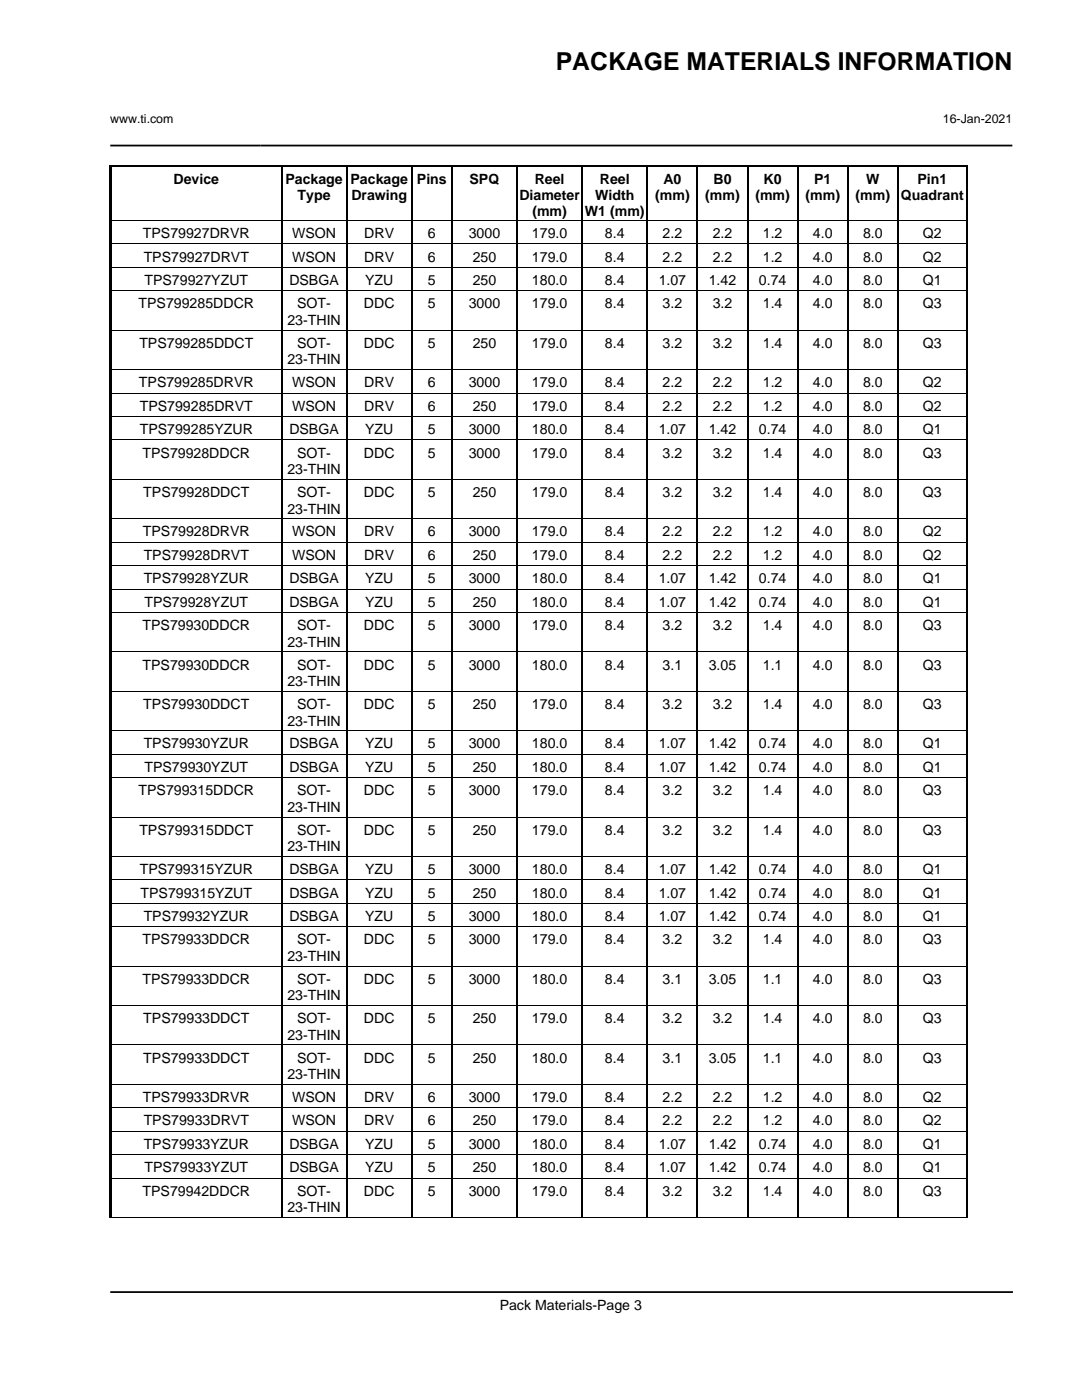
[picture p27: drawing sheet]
<svg xmlns="http://www.w3.org/2000/svg" width="216mm" height="279mm" viewBox="0 0 216 279" stroke-linecap="round" stroke-linejoin="round" font-family="sans-serif">
<defs><g id="words">
<text font-size="4.9" x="110.9" y="13.9">PACKAGE MATERIALS INFORMATION</text>
<g font-size="2.8">
<text x="34.6" y="36.7">Device</text>
<text x="56.9" y="36.7">Package</text>
<text x="59.4" y="39.9">Type</text>
<text x="69.9" y="36.7">Package</text>
<text x="70.1" y="39.9">Drawing</text>
<text x="83.2" y="36.7">Pins</text>
<text x="93.7" y="36.7">SPQ</text>
<text x="103.6" y="39.9">Diameter</text>
<text x="106.7" y="36.7">Reel</text>
<text x="118.8" y="39.9">Width</text>
<text x="119.7" y="36.7">Reel</text>
<text x="130.7" y="39.9">(mm)</text>
<text x="132.4" y="36.7">A0</text>
<text x="140.7" y="39.9">(mm)</text>
<text x="142.4" y="36.7">B0</text>
<text x="150.7" y="39.9">(mm)</text>
<text x="152.4" y="36.7">K0</text>
<text x="160.7" y="39.9">(mm)</text>
<text x="162.4" y="36.7">P1</text>
<text x="170.7" y="39.9">(mm)</text>
<text x="172.8" y="36.7">W</text>
<text x="179.8" y="39.9">Quadrant</text>
<text x="183.1" y="36.7">Pin1</text>
<text x="28.5" y="47.5">TPS79927DRVR</text>
<text x="58.3" y="47.5">WSON</text>
<text x="72.7" y="47.5">DRV</text>
<text x="85.4" y="47.5">6</text>
<text x="93.5" y="47.5">3000</text>
<text x="106.1" y="47.5">179.0</text>
<text x="106.2" y="43">(mm)</text>
<text x="116.7" y="43">W1 (mm)</text>
<text x="120.7" y="47.5">8.4</text>
<text x="132.2" y="47.5">2.2</text>
<text x="142.2" y="47.5">2.2</text>
<text x="152.2" y="47.5">1.2</text>
<text x="162.2" y="47.5">4.0</text>
<text x="172.2" y="47.5">8.0</text>
<text x="184.2" y="47.5">Q2</text>
<text x="28.7" y="52.2">TPS79927DRVT</text>
<text x="58.3" y="52.2">WSON</text>
<text x="72.7" y="52.2">DRV</text>
<text x="85.4" y="52.2">6</text>
<text x="94.3" y="52.2">250</text>
<text x="106.1" y="52.2">179.0</text>
<text x="120.7" y="52.2">8.4</text>
<text x="132.2" y="52.2">2.2</text>
<text x="142.2" y="52.2">2.2</text>
<text x="152.2" y="52.2">1.2</text>
<text x="162.2" y="52.2">4.0</text>
<text x="172.2" y="52.2">8.0</text>
<text x="184.2" y="52.2">Q2</text>
<text x="28.8" y="56.9">TPS79927YZUT</text>
<text x="57.7" y="56.9">DSBGA</text>
<text x="72.9" y="56.9">YZU</text>
<text x="85.4" y="56.9">5</text>
<text x="94.3" y="56.9">250</text>
<text x="106.1" y="56.9">180.0</text>
<text x="120.7" y="56.9">8.4</text>
<text x="131.4" y="56.9">1.07</text>
<text x="141.4" y="56.9">1.42</text>
<text x="151.4" y="56.9">0.74</text>
<text x="162.2" y="56.9">4.0</text>
<text x="172.2" y="56.9">8.0</text>
<text x="184.2" y="56.9">Q1</text>
<text x="27.6" y="61.6">TPS799285DDCR</text>
<text x="57.3" y="64.9">23-THIN</text>
<text x="59.3" y="61.6">SOT-</text>
<text x="72.6" y="61.6">DDC</text>
<text x="85.4" y="61.6">5</text>
<text x="93.5" y="61.6">3000</text>
<text x="106.1" y="61.6">179.0</text>
<text x="120.7" y="61.6">8.4</text>
<text x="132.2" y="61.6">3.2</text>
<text x="142.2" y="61.6">3.2</text>
<text x="152.2" y="61.6">1.4</text>
<text x="162.2" y="61.6">4.0</text>
<text x="172.2" y="61.6">8.0</text>
<text x="184.2" y="61.6">Q3</text>
<text x="27.8" y="69.4">TPS799285DDCT</text>
<text x="59.3" y="69.4">SOT-</text>
<text x="72.6" y="69.4">DDC</text>
<text x="85.4" y="69.4">5</text>
<text x="94.3" y="69.4">250</text>
<text x="106.1" y="69.4">179.0</text>
<text x="120.7" y="69.4">8.4</text>
<text x="132.2" y="69.4">3.2</text>
<text x="142.2" y="69.4">3.2</text>
<text x="152.2" y="69.4">1.4</text>
<text x="162.2" y="69.4">4.0</text>
<text x="172.2" y="69.4">8.0</text>
<text x="184.2" y="69.4">Q3</text>
<text x="27.7" y="77.3">TPS799285DRVR</text>
<text x="57.3" y="72.7">23-THIN</text>
<text x="58.3" y="77.3">WSON</text>
<text x="72.7" y="77.3">DRV</text>
<text x="85.4" y="77.3">6</text>
<text x="93.5" y="77.3">3000</text>
<text x="106.1" y="77.3">179.0</text>
<text x="120.7" y="77.3">8.4</text>
<text x="132.2" y="77.3">2.2</text>
<text x="142.2" y="77.3">2.2</text>
<text x="152.2" y="77.3">1.2</text>
<text x="162.2" y="77.3">4.0</text>
<text x="172.2" y="77.3">8.0</text>
<text x="184.2" y="77.3">Q2</text>
<text x="27.9" y="82">TPS799285DRVT</text>
<text x="58.3" y="82">WSON</text>
<text x="72.7" y="82">DRV</text>
<text x="85.4" y="82">6</text>
<text x="94.3" y="82">250</text>
<text x="106.1" y="82">179.0</text>
<text x="120.7" y="82">8.4</text>
<text x="132.2" y="82">2.2</text>
<text x="142.2" y="82">2.2</text>
<text x="152.2" y="82">1.2</text>
<text x="162.2" y="82">4.0</text>
<text x="172.2" y="82">8.0</text>
<text x="184.2" y="82">Q2</text>
<text x="27.9" y="86.6">TPS799285YZUR</text>
<text x="57.7" y="86.6">DSBGA</text>
<text x="72.9" y="86.6">YZU</text>
<text x="85.4" y="86.6">5</text>
<text x="93.5" y="86.6">3000</text>
<text x="106.1" y="86.6">180.0</text>
<text x="120.7" y="86.6">8.4</text>
<text x="131.4" y="86.6">1.07</text>
<text x="141.4" y="86.6">1.42</text>
<text x="151.4" y="86.6">0.74</text>
<text x="162.2" y="86.6">4.0</text>
<text x="172.2" y="86.6">8.0</text>
<text x="184.2" y="86.6">Q1</text>
<text x="28.4" y="91.3">TPS79928DDCR</text>
<text x="57.3" y="94.6">23-THIN</text>
<text x="59.3" y="91.3">SOT-</text>
<text x="72.6" y="91.3">DDC</text>
<text x="85.4" y="91.3">5</text>
<text x="93.5" y="91.3">3000</text>
<text x="106.1" y="91.3">179.0</text>
<text x="120.7" y="91.3">8.4</text>
<text x="132.2" y="91.3">3.2</text>
<text x="142.2" y="91.3">3.2</text>
<text x="152.2" y="91.3">1.4</text>
<text x="162.2" y="91.3">4.0</text>
<text x="172.2" y="91.3">8.0</text>
<text x="184.2" y="91.3">Q3</text>
<text x="28.6" y="99.2">TPS79928DDCT</text>
<text x="59.3" y="99.2">SOT-</text>
<text x="72.6" y="99.2">DDC</text>
<text x="85.4" y="99.2">5</text>
<text x="94.3" y="99.2">250</text>
<text x="106.1" y="99.2">179.0</text>
<text x="120.7" y="99.2">8.4</text>
<text x="132.2" y="99.2">3.2</text>
<text x="142.2" y="99.2">3.2</text>
<text x="152.2" y="99.2">1.4</text>
<text x="162.2" y="99.2">4.0</text>
<text x="172.2" y="99.2">8.0</text>
<text x="184.2" y="99.2">Q3</text>
<text x="28.5" y="107.1">TPS79928DRVR</text>
<text x="57.3" y="102.5">23-THIN</text>
<text x="58.3" y="107.1">WSON</text>
<text x="72.7" y="107.1">DRV</text>
<text x="85.4" y="107.1">6</text>
<text x="93.5" y="107.1">3000</text>
<text x="106.1" y="107.1">179.0</text>
<text x="120.7" y="107.1">8.4</text>
<text x="132.2" y="107.1">2.2</text>
<text x="142.2" y="107.1">2.2</text>
<text x="152.2" y="107.1">1.2</text>
<text x="162.2" y="107.1">4.0</text>
<text x="172.2" y="107.1">8.0</text>
<text x="184.2" y="107.1">Q2</text>
<text x="28.7" y="111.7">TPS79928DRVT</text>
<text x="58.3" y="111.7">WSON</text>
<text x="72.7" y="111.7">DRV</text>
<text x="85.4" y="111.7">6</text>
<text x="94.3" y="111.7">250</text>
<text x="106.1" y="111.7">179.0</text>
<text x="120.7" y="111.7">8.4</text>
<text x="132.2" y="111.7">2.2</text>
<text x="142.2" y="111.7">2.2</text>
<text x="152.2" y="111.7">1.2</text>
<text x="162.2" y="111.7">4.0</text>
<text x="172.2" y="111.7">8.0</text>
<text x="184.2" y="111.7">Q2</text>
<text x="28.7" y="116.4">TPS79928YZUR</text>
<text x="57.7" y="116.4">DSBGA</text>
<text x="72.9" y="116.4">YZU</text>
<text x="85.4" y="116.4">5</text>
<text x="93.5" y="116.4">3000</text>
<text x="106.1" y="116.4">180.0</text>
<text x="120.7" y="116.4">8.4</text>
<text x="131.4" y="116.4">1.07</text>
<text x="141.4" y="116.4">1.42</text>
<text x="151.4" y="116.4">0.74</text>
<text x="162.2" y="116.4">4.0</text>
<text x="172.2" y="116.4">8.0</text>
<text x="184.2" y="116.4">Q1</text>
<text x="28.4" y="125.8">TPS79930DDCR</text>
<text x="28.8" y="121.1">TPS79928YZUT</text>
<text x="57.7" y="121.1">DSBGA</text>
<text x="59.3" y="125.8">SOT-</text>
<text x="72.6" y="125.8">DDC</text>
<text x="72.9" y="121.1">YZU</text>
<text x="85.4" y="121.1">5</text>
<text x="85.4" y="125.8">5</text>
<text x="93.5" y="125.8">3000</text>
<text x="94.3" y="121.1">250</text>
<text x="106.1" y="121.1">180.0</text>
<text x="106.1" y="125.8">179.0</text>
<text x="120.7" y="121.1">8.4</text>
<text x="120.7" y="125.8">8.4</text>
<text x="131.4" y="121.1">1.07</text>
<text x="132.2" y="125.8">3.2</text>
<text x="141.4" y="121.1">1.42</text>
<text x="142.2" y="125.8">3.2</text>
<text x="151.4" y="121.1">0.74</text>
<text x="152.2" y="125.8">1.4</text>
<text x="162.2" y="121.1">4.0</text>
<text x="162.2" y="125.8">4.0</text>
<text x="172.2" y="121.1">8.0</text>
<text x="172.2" y="125.8">8.0</text>
<text x="184.2" y="121.1">Q1</text>
<text x="184.2" y="125.8">Q3</text>
<text x="57.3" y="129.1">23-THIN</text>
<text x="28.4" y="133.6">TPS79930DDCR</text>
<text x="57.3" y="136.9">23-THIN</text>
<text x="59.3" y="133.6">SOT-</text>
<text x="72.6" y="133.6">DDC</text>
<text x="85.4" y="133.6">5</text>
<text x="93.5" y="133.6">3000</text>
<text x="106.1" y="133.6">180.0</text>
<text x="120.7" y="133.6">8.4</text>
<text x="132.2" y="133.6">3.1</text>
<text x="141.4" y="133.6">3.05</text>
<text x="152.2" y="133.6">1.1</text>
<text x="162.2" y="133.6">4.0</text>
<text x="172.2" y="133.6">8.0</text>
<text x="184.2" y="133.6">Q3</text>
<text x="28.6" y="141.5">TPS79930DDCT</text>
<text x="59.3" y="141.5">SOT-</text>
<text x="72.6" y="141.5">DDC</text>
<text x="85.4" y="141.5">5</text>
<text x="94.3" y="141.5">250</text>
<text x="106.1" y="141.5">179.0</text>
<text x="120.7" y="141.5">8.4</text>
<text x="132.2" y="141.5">3.2</text>
<text x="142.2" y="141.5">3.2</text>
<text x="152.2" y="141.5">1.4</text>
<text x="162.2" y="141.5">4.0</text>
<text x="172.2" y="141.5">8.0</text>
<text x="184.2" y="141.5">Q3</text>
<text x="28.7" y="149.4">TPS79930YZUR</text>
<text x="57.3" y="144.8">23-THIN</text>
<text x="57.7" y="149.4">DSBGA</text>
<text x="72.9" y="149.4">YZU</text>
<text x="85.4" y="149.4">5</text>
<text x="93.5" y="149.4">3000</text>
<text x="106.1" y="149.4">180.0</text>
<text x="120.7" y="149.4">8.4</text>
<text x="131.4" y="149.4">1.07</text>
<text x="141.4" y="149.4">1.42</text>
<text x="151.4" y="149.4">0.74</text>
<text x="162.2" y="149.4">4.0</text>
<text x="172.2" y="149.4">8.0</text>
<text x="184.2" y="149.4">Q1</text>
<text x="28.8" y="154">TPS79930YZUT</text>
<text x="57.7" y="154">DSBGA</text>
<text x="72.9" y="154">YZU</text>
<text x="85.4" y="154">5</text>
<text x="94.3" y="154">250</text>
<text x="106.1" y="154">180.0</text>
<text x="120.7" y="154">8.4</text>
<text x="131.4" y="154">1.07</text>
<text x="141.4" y="154">1.42</text>
<text x="151.4" y="154">0.74</text>
<text x="162.2" y="154">4.0</text>
<text x="172.2" y="154">8.0</text>
<text x="184.2" y="154">Q1</text>
<text x="27.6" y="158.7">TPS799315DDCR</text>
<text x="59.3" y="158.7">SOT-</text>
<text x="72.6" y="158.7">DDC</text>
<text x="85.4" y="158.7">5</text>
<text x="93.5" y="158.7">3000</text>
<text x="106.1" y="158.7">179.0</text>
<text x="120.7" y="158.7">8.4</text>
<text x="132.2" y="158.7">3.2</text>
<text x="142.2" y="158.7">3.2</text>
<text x="152.2" y="158.7">1.4</text>
<text x="162.2" y="158.7">4.0</text>
<text x="172.2" y="158.7">8.0</text>
<text x="184.2" y="158.7">Q3</text>
<text x="27.8" y="166.6">TPS799315DDCT</text>
<text x="57.3" y="162">23-THIN</text>
<text x="59.3" y="166.6">SOT-</text>
<text x="72.6" y="166.6">DDC</text>
<text x="85.4" y="166.6">5</text>
<text x="94.3" y="166.6">250</text>
<text x="106.1" y="166.6">179.0</text>
<text x="120.7" y="166.6">8.4</text>
<text x="132.2" y="166.6">3.2</text>
<text x="142.2" y="166.6">3.2</text>
<text x="152.2" y="166.6">1.4</text>
<text x="162.2" y="166.6">4.0</text>
<text x="172.2" y="166.6">8.0</text>
<text x="184.2" y="166.6">Q3</text>
<text x="57.3" y="169.9">23-THIN</text>
<text x="27.9" y="174.4">TPS799315YZUR</text>
<text x="28" y="179.1">TPS799315YZUT</text>
<text x="57.7" y="174.4">DSBGA</text>
<text x="57.7" y="179.1">DSBGA</text>
<text x="72.9" y="174.4">YZU</text>
<text x="72.9" y="179.1">YZU</text>
<text x="85.4" y="174.4">5</text>
<text x="85.4" y="179.1">5</text>
<text x="93.5" y="174.4">3000</text>
<text x="94.3" y="179.1">250</text>
<text x="106.1" y="174.4">180.0</text>
<text x="106.1" y="179.1">180.0</text>
<text x="120.7" y="174.4">8.4</text>
<text x="120.7" y="179.1">8.4</text>
<text x="131.4" y="174.4">1.07</text>
<text x="131.4" y="179.1">1.07</text>
<text x="141.4" y="174.4">1.42</text>
<text x="141.4" y="179.1">1.42</text>
<text x="151.4" y="174.4">0.74</text>
<text x="151.4" y="179.1">0.74</text>
<text x="162.2" y="174.4">4.0</text>
<text x="162.2" y="179.1">4.0</text>
<text x="172.2" y="174.4">8.0</text>
<text x="172.2" y="179.1">8.0</text>
<text x="184.2" y="174.4">Q1</text>
<text x="184.2" y="179.1">Q1</text>
<text x="28.7" y="183.8">TPS79932YZUR</text>
<text x="57.7" y="183.8">DSBGA</text>
<text x="72.9" y="183.8">YZU</text>
<text x="85.4" y="183.8">5</text>
<text x="93.5" y="183.8">3000</text>
<text x="106.1" y="183.8">180.0</text>
<text x="120.7" y="183.8">8.4</text>
<text x="131.4" y="183.8">1.07</text>
<text x="141.4" y="183.8">1.42</text>
<text x="151.4" y="183.8">0.74</text>
<text x="162.2" y="183.8">4.0</text>
<text x="172.2" y="183.8">8.0</text>
<text x="184.2" y="183.8">Q1</text>
<text x="28.4" y="188.5">TPS79933DDCR</text>
<text x="57.3" y="191.8">23-THIN</text>
<text x="59.3" y="188.5">SOT-</text>
<text x="72.6" y="188.5">DDC</text>
<text x="85.4" y="188.5">5</text>
<text x="93.5" y="188.5">3000</text>
<text x="106.1" y="188.5">179.0</text>
<text x="120.7" y="188.5">8.4</text>
<text x="132.2" y="188.5">3.2</text>
<text x="142.2" y="188.5">3.2</text>
<text x="152.2" y="188.5">1.4</text>
<text x="162.2" y="188.5">4.0</text>
<text x="172.2" y="188.5">8.0</text>
<text x="184.2" y="188.5">Q3</text>
<text x="28.4" y="196.3">TPS79933DDCR</text>
<text x="59.3" y="196.3">SOT-</text>
<text x="72.6" y="196.3">DDC</text>
<text x="85.4" y="196.3">5</text>
<text x="93.5" y="196.3">3000</text>
<text x="106.1" y="196.3">180.0</text>
<text x="120.7" y="196.3">8.4</text>
<text x="132.2" y="196.3">3.1</text>
<text x="141.4" y="196.3">3.05</text>
<text x="152.2" y="196.3">1.1</text>
<text x="162.2" y="196.3">4.0</text>
<text x="172.2" y="196.3">8.0</text>
<text x="184.2" y="196.3">Q3</text>
<text x="57.3" y="199.7">23-THIN</text>
<text x="28.6" y="204.2">TPS79933DDCT</text>
<text x="57.3" y="207.5">23-THIN</text>
<text x="59.3" y="204.2">SOT-</text>
<text x="72.6" y="204.2">DDC</text>
<text x="85.4" y="204.2">5</text>
<text x="94.3" y="204.2">250</text>
<text x="106.1" y="204.2">179.0</text>
<text x="120.7" y="204.2">8.4</text>
<text x="132.2" y="204.2">3.2</text>
<text x="142.2" y="204.2">3.2</text>
<text x="152.2" y="204.2">1.4</text>
<text x="162.2" y="204.2">4.0</text>
<text x="172.2" y="204.2">8.0</text>
<text x="184.2" y="204.2">Q3</text>
<text x="28.6" y="212.1">TPS79933DDCT</text>
<text x="57.3" y="215.4">23-THIN</text>
<text x="59.3" y="212.1">SOT-</text>
<text x="72.6" y="212.1">DDC</text>
<text x="85.4" y="212.1">5</text>
<text x="94.3" y="212.1">250</text>
<text x="106.1" y="212.1">180.0</text>
<text x="120.7" y="212.1">8.4</text>
<text x="132.2" y="212.1">3.1</text>
<text x="141.4" y="212.1">3.05</text>
<text x="152.2" y="212.1">1.1</text>
<text x="162.2" y="212.1">4.0</text>
<text x="172.2" y="212.1">8.0</text>
<text x="184.2" y="212.1">Q3</text>
<text x="28.5" y="219.9">TPS79933DRVR</text>
<text x="58.3" y="219.9">WSON</text>
<text x="72.7" y="219.9">DRV</text>
<text x="85.4" y="219.9">6</text>
<text x="93.5" y="219.9">3000</text>
<text x="106.1" y="219.9">179.0</text>
<text x="120.7" y="219.9">8.4</text>
<text x="132.2" y="219.9">2.2</text>
<text x="142.2" y="219.9">2.2</text>
<text x="152.2" y="219.9">1.2</text>
<text x="162.2" y="219.9">4.0</text>
<text x="172.2" y="219.9">8.0</text>
<text x="184.2" y="219.9">Q2</text>
<text x="28.7" y="224.6">TPS79933DRVT</text>
<text x="58.3" y="224.6">WSON</text>
<text x="72.7" y="224.6">DRV</text>
<text x="85.4" y="224.6">6</text>
<text x="94.3" y="224.6">250</text>
<text x="106.1" y="224.6">179.0</text>
<text x="120.7" y="224.6">8.4</text>
<text x="132.2" y="224.6">2.2</text>
<text x="142.2" y="224.6">2.2</text>
<text x="152.2" y="224.6">1.2</text>
<text x="162.2" y="224.6">4.0</text>
<text x="172.2" y="224.6">8.0</text>
<text x="184.2" y="224.6">Q2</text>
<text x="28.7" y="229.3">TPS79933YZUR</text>
<text x="28.8" y="234">TPS79933YZUT</text>
<text x="57.7" y="229.3">DSBGA</text>
<text x="57.7" y="234">DSBGA</text>
<text x="72.9" y="229.3">YZU</text>
<text x="72.9" y="234">YZU</text>
<text x="85.4" y="229.3">5</text>
<text x="85.4" y="234">5</text>
<text x="93.5" y="229.3">3000</text>
<text x="94.3" y="234">250</text>
<text x="106.1" y="229.3">180.0</text>
<text x="106.1" y="234">180.0</text>
<text x="120.7" y="229.3">8.4</text>
<text x="120.7" y="234">8.4</text>
<text x="131.4" y="229.3">1.07</text>
<text x="131.4" y="234">1.07</text>
<text x="141.4" y="229.3">1.42</text>
<text x="141.4" y="234">1.42</text>
<text x="151.4" y="229.3">0.74</text>
<text x="151.4" y="234">0.74</text>
<text x="162.2" y="229.3">4.0</text>
<text x="162.2" y="234">4.0</text>
<text x="172.2" y="229.3">8.0</text>
<text x="172.2" y="234">8.0</text>
<text x="184.2" y="229.3">Q1</text>
<text x="184.2" y="234">Q1</text>
<text x="28.4" y="238.6">TPS79942DDCR</text>
<text x="59.3" y="238.6">SOT-</text>
<text x="72.6" y="238.6">DDC</text>
<text x="85.4" y="238.6">5</text>
<text x="93.5" y="238.6">3000</text>
<text x="106.1" y="238.6">179.0</text>
<text x="120.7" y="238.6">8.4</text>
<text x="132.2" y="238.6">3.2</text>
<text x="142.2" y="238.6">3.2</text>
<text x="152.2" y="238.6">1.4</text>
<text x="162.2" y="238.6">4.0</text>
<text x="172.2" y="238.6">8.0</text>
<text x="184.2" y="238.6">Q3</text>
<text x="57.3" y="242">23-THIN</text>
<text x="99.7" y="261.5">Pack Materials-Page 3</text>
</g>
<g font-size="2.5">
<text x="22" y="24.6">www.ti.com</text>
<text x="188.1" y="24.6">16-Jan-2021</text>
</g>
</g></defs>
<g fill="none" stroke="#000" stroke-width=".2">
<path d="M21.9 32.9v210.1M22 32.9h171.1M193.1 32.9v210.1M22.4 44h33.6M22.4 48.7h33.6M22.4 53.4h33.6M22.4 58h33.6M56.4 44h12.6M56.4 48.7h12.6M56.4 53.4h12.6M56.4 58h12.6M69.4 44h12.6"/>
<path d="M69.4 48.7h12.6M69.4 53.4h12.6M69.4 58h12.6M82.4 44h7.6M82.4 48.7h7.6M82.4 53.4h7.6M82.4 58h7.6M90.4 44h12.6M90.4 48.7h12.6M90.4 53.4h12.6M90.4 58h12.6M103.4 44h12.6"/>
<path d="M103.4 48.7h12.6M103.4 53.4h12.6M103.4 58h12.6M116.4 44h12.6M116.4 48.7h12.6M116.4 53.4h12.6M116.4 58h12.6M129.4 44h9.6M129.4 48.7h9.6M129.4 53.4h9.6M129.4 58h9.6M139.4 44h9.6"/>
<path d="M139.4 48.7h9.6M139.4 53.4h9.6M139.4 58h9.6M149.4 44h9.6M149.4 48.7h9.6M149.4 53.4h9.6M149.4 58h9.6M159.4 44h9.6M159.4 48.7h9.6M159.4 53.4h9.6M159.4 58h9.6M169.4 44h9.6"/>
<path d="M169.4 48.7h9.6M169.4 53.4h9.6M169.4 58h9.6M179.4 44h13.3M179.4 48.7h13.3M179.4 53.4h13.3M179.4 58h13.3M22.4 65.9h33.6M22.4 73.8h33.6M22.4 78.4h33.6M56.4 65.9h12.6M56.4 73.8h12.6"/>
<path d="M56.4 78.4h12.6M69.4 65.9h12.6M69.4 73.8h12.6M69.4 78.4h12.6M82.4 65.9h7.6M82.4 73.8h7.6M82.4 78.4h7.6M90.4 65.9h12.6M90.4 73.8h12.6M90.4 78.4h12.6M103.4 65.9h12.6M103.4 73.8h12.6"/>
<path d="M103.4 78.4h12.6M116.4 65.9h12.6M116.4 73.8h12.6M116.4 78.4h12.6M129.4 65.9h9.6M129.4 73.8h9.6M129.4 78.4h9.6M139.4 65.9h9.6M139.4 73.8h9.6M139.4 78.4h9.6M149.4 65.9h9.6M149.4 73.8h9.6"/>
<path d="M149.4 78.4h9.6M159.4 65.9h9.6M159.4 73.8h9.6M159.4 78.4h9.6M169.4 65.9h9.6M169.4 73.8h9.6M169.4 78.4h9.6M179.4 65.9h13.3M179.4 73.8h13.3M179.4 78.4h13.3M22.4 83.1h33.6M22.4 87.8h33.6"/>
<path d="M22.4 95.7h33.6M56.4 83.1h12.6M56.4 87.8h12.6M56.4 95.7h12.6M69.4 83.1h12.6M69.4 87.8h12.6M69.4 95.7h12.6M82.4 83.1h7.6M82.4 87.8h7.6M82.4 95.7h7.6M90.4 83.1h12.6M90.4 87.8h12.6"/>
<path d="M90.4 95.7h12.6M103.4 83.1h12.6M103.4 87.8h12.6M103.4 95.7h12.6M116.4 83.1h12.6M116.4 87.8h12.6M116.4 95.7h12.6M129.4 83.1h9.6M129.4 87.8h9.6M129.4 95.7h9.6M139.4 83.1h9.6M139.4 87.8h9.6"/>
<path d="M139.4 95.7h9.6M149.4 83.1h9.6M149.4 87.8h9.6M149.4 95.7h9.6M159.4 83.1h9.6M159.4 87.8h9.6M159.4 95.7h9.6M169.4 83.1h9.6M169.4 87.8h9.6M169.4 95.7h9.6M179.4 83.1h13.3M179.4 87.8h13.3"/>
<path d="M179.4 95.7h13.3M22.4 103.5h33.6M22.4 108.2h33.6M22.4 112.9h33.6M22.4 117.6h33.6M56.4 103.5h12.6M56.4 108.2h12.6M56.4 112.9h12.6M56.4 117.6h12.6M69.4 103.5h12.6M69.4 108.2h12.6M69.4 112.9h12.6"/>
<path d="M69.4 117.6h12.6M82.4 103.5h7.6M82.4 108.2h7.6M82.4 112.9h7.6M82.4 117.6h7.6M90.4 103.5h12.6M90.4 108.2h12.6M90.4 112.9h12.6M90.4 117.6h12.6M103.4 103.5h12.6M103.4 108.2h12.6M103.4 112.9h12.6"/>
<path d="M103.4 117.6h12.6M116.4 103.5h12.6M116.4 108.2h12.6M116.4 112.9h12.6M116.4 117.6h12.6M129.4 103.5h9.6M129.4 108.2h9.6M129.4 112.9h9.6M129.4 117.6h9.6M139.4 103.5h9.6M139.4 108.2h9.6M139.4 112.9h9.6"/>
<path d="M139.4 117.6h9.6M149.4 103.5h9.6M149.4 108.2h9.6M149.4 112.9h9.6M149.4 117.6h9.6M159.4 103.5h9.6M159.4 108.2h9.6M159.4 112.9h9.6M159.4 117.6h9.6M169.4 103.5h9.6M169.4 108.2h9.6M169.4 112.9h9.6"/>
<path d="M169.4 117.6h9.6M179.4 103.5h13.3M179.4 108.2h13.3M179.4 112.9h13.3M179.4 117.6h13.3M22.4 122.2h33.6M22.4 130.1h33.6M22.4 138h33.6M56.4 122.2h12.6M56.4 130.1h12.6M56.4 138h12.6M69.4 122.2h12.6"/>
<path d="M69.4 130.1h12.6M69.4 138h12.6M82.4 122.2h7.6M82.4 130.1h7.6M82.4 138h7.6M90.4 122.2h12.6M90.4 130.1h12.6M90.4 138h12.6M103.4 122.2h12.6M103.4 130.1h12.6M103.4 138h12.6M116.4 122.2h12.6"/>
<path d="M116.4 130.1h12.6M116.4 138h12.6M129.4 122.2h9.6M129.4 130.1h9.6M129.4 138h9.6M139.4 122.2h9.6M139.4 130.1h9.6M139.4 138h9.6M149.4 122.2h9.6M149.4 130.1h9.6M149.4 138h9.6M159.4 122.2h9.6"/>
<path d="M159.4 130.1h9.6M159.4 138h9.6M169.4 122.2h9.6M169.4 130.1h9.6M169.4 138h9.6M179.4 122.2h13.3M179.4 130.1h13.3M179.4 138h13.3M22.4 145.8h33.6M22.4 150.5h33.6M22.4 155.2h33.6M56.4 145.8h12.6"/>
<path d="M56.4 150.5h12.6M56.4 155.2h12.6M69.4 145.8h12.6M69.4 150.5h12.6M69.4 155.2h12.6M82.4 145.8h7.6M82.4 150.5h7.6M82.4 155.2h7.6M90.4 145.8h12.6M90.4 150.5h12.6M90.4 155.2h12.6M103.4 145.8h12.6"/>
<path d="M103.4 150.5h12.6M103.4 155.2h12.6M116.4 145.8h12.6M116.4 150.5h12.6M116.4 155.2h12.6M129.4 145.8h9.6M129.4 150.5h9.6M129.4 155.2h9.6M139.4 145.8h9.6M139.4 150.5h9.6M139.4 155.2h9.6M149.4 145.8h9.6"/>
<path d="M149.4 150.5h9.6M149.4 155.2h9.6M159.4 145.8h9.6M159.4 150.5h9.6M159.4 155.2h9.6M169.4 145.8h9.6M169.4 150.5h9.6M169.4 155.2h9.6M179.4 145.8h13.3M179.4 150.5h13.3M179.4 155.2h13.3M22.4 163.1h33.6"/>
<path d="M22.4 170.9h33.6M22.4 175.6h33.6M56.4 163.1h12.6M56.4 170.9h12.6M56.4 175.6h12.6M69.4 163.1h12.6M69.4 170.9h12.6M69.4 175.6h12.6M82.4 163.1h7.6M82.4 170.9h7.6M82.4 175.6h7.6M90.4 163.1h12.6"/>
<path d="M90.4 170.9h12.6M90.4 175.6h12.6M103.4 163.1h12.6M103.4 170.9h12.6M103.4 175.6h12.6M116.4 163.1h12.6M116.4 170.9h12.6M116.4 175.6h12.6M129.4 163.1h9.6M129.4 170.9h9.6M129.4 175.6h9.6M139.4 163.1h9.6"/>
<path d="M139.4 170.9h9.6M139.4 175.6h9.6M149.4 163.1h9.6M149.4 170.9h9.6M149.4 175.6h9.6M159.4 163.1h9.6M159.4 170.9h9.6M159.4 175.6h9.6M169.4 163.1h9.6M169.4 170.9h9.6M169.4 175.6h9.6M179.4 163.1h13.3"/>
<path d="M179.4 170.9h13.3M179.4 175.6h13.3M22.4 180.3h33.6M22.4 184.9h33.6M22.4 192.8h33.6M56.4 180.3h12.6M56.4 184.9h12.6M56.4 192.8h12.6M69.4 180.3h12.6M69.4 184.9h12.6M69.4 192.8h12.6M82.4 180.3h7.6"/>
<path d="M82.4 184.9h7.6M82.4 192.8h7.6M90.4 180.3h12.6M90.4 184.9h12.6M90.4 192.8h12.6M103.4 180.3h12.6M103.4 184.9h12.6M103.4 192.8h12.6M116.4 180.3h12.6M116.4 184.9h12.6M116.4 192.8h12.6M129.4 180.3h9.6"/>
<path d="M129.4 184.9h9.6M129.4 192.8h9.6M139.4 180.3h9.6M139.4 184.9h9.6M139.4 192.8h9.6M149.4 180.3h9.6M149.4 184.9h9.6M149.4 192.8h9.6M159.4 180.3h9.6M159.4 184.9h9.6M159.4 192.8h9.6M169.4 180.3h9.6"/>
<path d="M169.4 184.9h9.6M169.4 192.8h9.6M179.4 180.3h13.3M179.4 184.9h13.3M179.4 192.8h13.3M22.4 200.7h33.6M22.4 208.5h33.6M22.4 216.4h33.6M56.4 200.7h12.6M56.4 208.5h12.6M56.4 216.4h12.6M69.4 200.7h12.6"/>
<path d="M69.4 208.5h12.6M69.4 216.4h12.6M82.4 200.7h7.6M82.4 208.5h7.6M82.4 216.4h7.6M90.4 200.7h12.6M90.4 208.5h12.6M90.4 216.4h12.6M103.4 200.7h12.6M103.4 208.5h12.6M103.4 216.4h12.6M116.4 200.7h12.6"/>
<path d="M116.4 208.5h12.6M116.4 216.4h12.6M129.4 200.7h9.6M129.4 208.5h9.6M129.4 216.4h9.6M139.4 200.7h9.6M139.4 208.5h9.6M139.4 216.4h9.6M149.4 200.7h9.6M149.4 208.5h9.6M149.4 216.4h9.6M159.4 200.7h9.6"/>
<path d="M159.4 208.5h9.6M159.4 216.4h9.6M169.4 200.7h9.6M169.4 208.5h9.6M169.4 216.4h9.6M179.4 200.7h13.3M179.4 208.5h13.3M179.4 216.4h13.3M22.4 221.1h33.6M22.4 225.8h33.6M22.4 230.4h33.6M22.4 235.1h33.6"/>
<path d="M56.4 221.1h12.6M56.4 225.8h12.6M56.4 230.4h12.6M56.4 235.1h12.6M69.4 221.1h12.6M69.4 225.8h12.6M69.4 230.4h12.6M69.4 235.1h12.6M82.4 221.1h7.6M82.4 225.8h7.6M82.4 230.4h7.6M82.4 235.1h7.6"/>
<path d="M90.4 221.1h12.6M90.4 225.8h12.6M90.4 230.4h12.6M90.4 235.1h12.6M103.4 221.1h12.6M103.4 225.8h12.6M103.4 230.4h12.6M103.4 235.1h12.6M116.4 221.1h12.6M116.4 225.8h12.6M116.4 230.4h12.6M116.4 235.1h12.6"/>
<path d="M129.4 221.1h9.6M129.4 225.8h9.6M129.4 230.4h9.6M129.4 235.1h9.6M139.4 221.1h9.6M139.4 225.8h9.6M139.4 230.4h9.6M139.4 235.1h9.6M149.4 221.1h9.6M149.4 225.8h9.6M149.4 230.4h9.6M149.4 235.1h9.6"/>
<path d="M159.4 221.1h9.6M159.4 225.8h9.6M159.4 230.4h9.6M159.4 235.1h9.6M169.4 221.1h9.6M169.4 225.8h9.6M169.4 230.4h9.6M169.4 235.1h9.6M179.4 221.1h13.3M179.4 225.8h13.3M179.4 230.4h13.3M179.4 235.1h13.3"/>
<path d="M22 242.9h171.1"/>
</g>
<g fill="none" stroke="#000" stroke-width=".35">
<path d="M22 29h180M22.2 33v209.9M22.4 33.2h33.6M56.2 33v209.9M56.4 33.2h12.6M69.2 33v209.9M69.4 33.2h12.6M82.2 33v209.9M82.4 33.2h7.6M90.2 33v209.9M90.4 33.2h12.6M103.2 33v209.9"/>
<path d="M103.4 33.2h12.6M116.2 33v209.9M116.4 33.2h12.6M129.2 33v209.9M129.4 33.2h9.6M139.2 33v209.9M139.4 33.2h9.6M149.2 33v209.9M149.4 33.2h9.6M159.2 33v209.9M159.4 33.2h9.6M169.2 33v209.9"/>
<path d="M169.4 33.2h9.6M179.2 33v209.9M179.4 33.2h13.3M192.9 33v209.9M22 257.9h180.1"/>
</g>
<use href="#words"/>
</svg>
